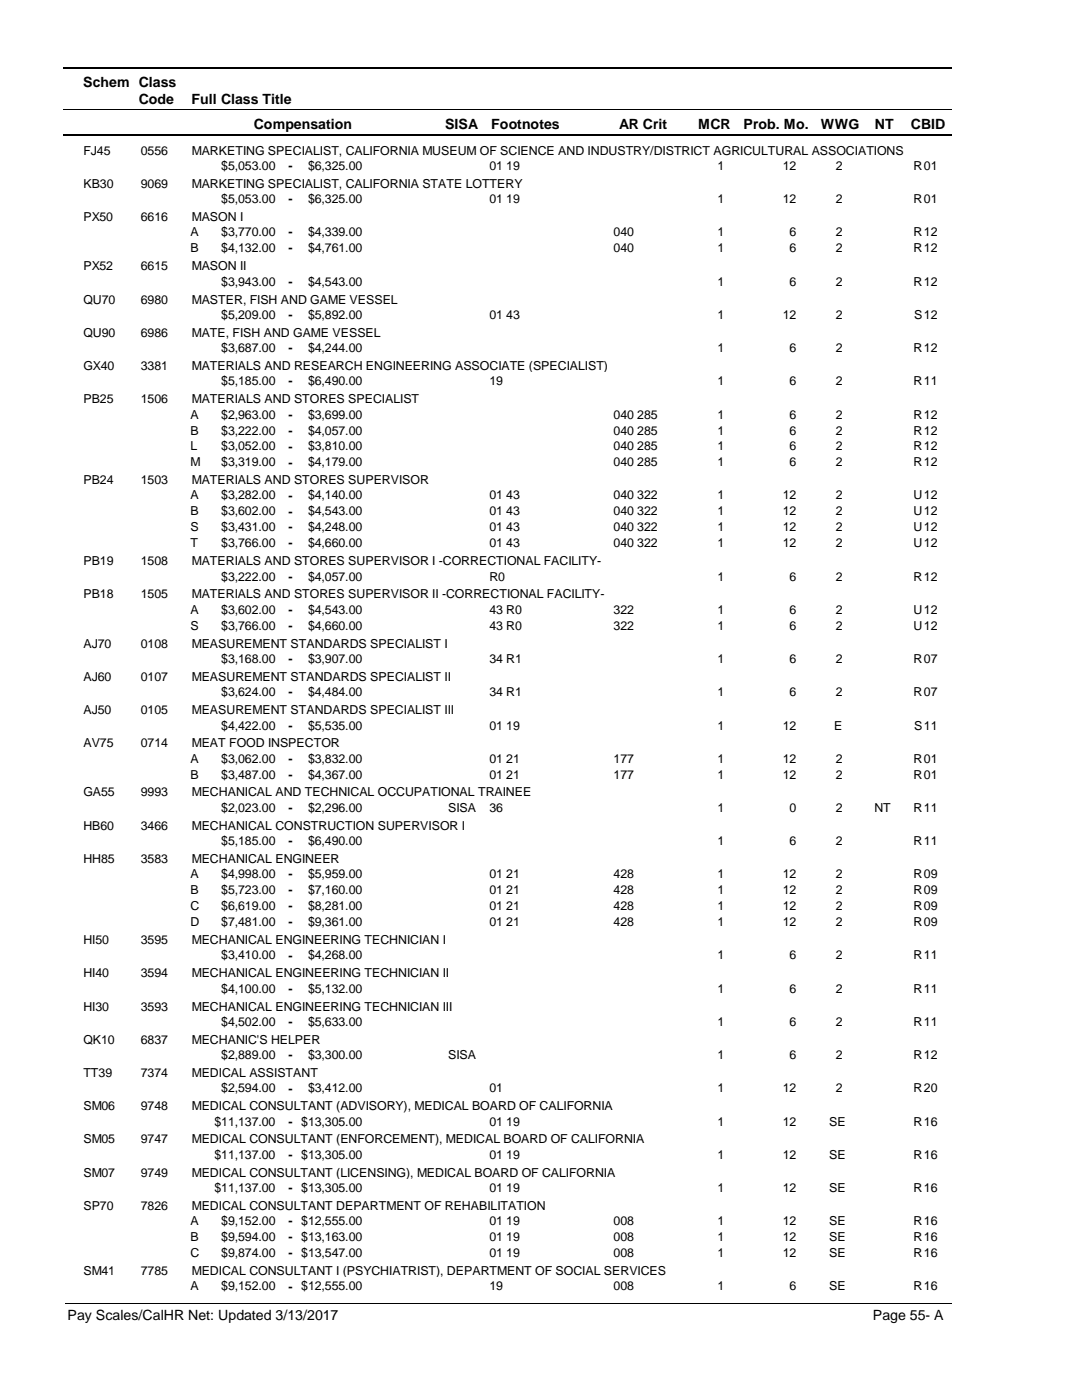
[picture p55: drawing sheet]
<svg xmlns="http://www.w3.org/2000/svg" width="216mm" height="279mm" viewBox="0 0 216 279" stroke-linecap="round" stroke-linejoin="round" font-family="sans-serif">
<defs><g id="words">
<g font-size="2.8">
<text x="16.6" y="17.3">Schem Class</text>
<text x="27.7" y="20.7">Code</text>
<text x="38.2" y="20.7">Full Class Title</text>
<text x="50.6" y="25.7">Compensation</text>
<text x="88.7" y="25.7">SISA</text>
<text x="98" y="25.7">Footnotes</text>
<text x="123.5" y="25.7">AR Crit</text>
<text x="139.2" y="25.7">MCR</text>
<text x="148.3" y="25.7">Prob. Mo.</text>
<text x="163.7" y="25.7">WWG</text>
<text x="174.5" y="25.7">NT</text>
<text x="181.6" y="25.7">CBID</text>
<text x="13.5" y="263.5">Pay Scales/CalHR Net: Updated 3/13/2017</text>
<text x="174.1" y="263.5">Page 55- A</text>
</g>
<g font-size="2.5">
<text x="16.6" y="30.8">FJ45</text>
<text x="28.1" y="30.8">0556</text>
<text x="38.2" y="30.8">MARKETING SPECIALIST, CALIFORNIA MUSEUM OF SCIENCE AND INDUSTRY/DISTRICT AGRICULTURAL ASSOCIATIONS</text>
<text x="44.1" y="33.9">$5,053.00</text>
<text x="57.5" y="33.9">-</text>
<text x="61.4" y="33.9">$6,325.00</text>
<text x="97.6" y="33.9">01 19</text>
<text x="143.1" y="33.9">1</text>
<text x="156.1" y="33.9">12</text>
<text x="166.6" y="33.9">2</text>
<text x="182.2" y="33.9">R</text>
<text x="184.2" y="33.9">01</text>
<text x="16.6" y="37.5">KB30</text>
<text x="28.1" y="37.5">9069</text>
<text x="38.2" y="37.5">MARKETING SPECIALIST, CALIFORNIA STATE LOTTERY</text>
<text x="44.1" y="40.6">$5,053.00</text>
<text x="57.5" y="40.6">-</text>
<text x="61.4" y="40.6">$6,325.00</text>
<text x="97.6" y="40.6">01 19</text>
<text x="143.1" y="40.6">1</text>
<text x="156.1" y="40.6">12</text>
<text x="166.6" y="40.6">2</text>
<text x="182.2" y="40.6">R</text>
<text x="184.2" y="40.6">01</text>
<text x="16.6" y="44.1">PX50</text>
<text x="28.1" y="44.1">6616</text>
<text x="38" y="47.2">A</text>
<text x="38.2" y="44.1">MASON I</text>
<text x="44.1" y="47.2">$3,770.00</text>
<text x="57.5" y="47.2">-</text>
<text x="61.4" y="47.2">$4,339.00</text>
<text x="122.4" y="47.2">040</text>
<text x="143.1" y="47.2">1</text>
<text x="157.5" y="47.2">6</text>
<text x="166.6" y="47.2">2</text>
<text x="182.2" y="47.2">R</text>
<text x="184.2" y="47.2">12</text>
<text x="16.6" y="53.9">PX52</text>
<text x="28.1" y="53.9">6615</text>
<text x="38" y="50.3">B</text>
<text x="38.2" y="53.9">MASON II</text>
<text x="44.1" y="50.3">$4,132.00</text>
<text x="57.5" y="50.4">-</text>
<text x="61.4" y="50.3">$4,761.00</text>
<text x="122.4" y="50.3">040</text>
<text x="143.1" y="50.3">1</text>
<text x="157.5" y="50.3">6</text>
<text x="166.6" y="50.3">2</text>
<text x="182.2" y="50.3">R</text>
<text x="184.2" y="50.3">12</text>
<text x="44.1" y="57">$3,943.00</text>
<text x="57.5" y="57">-</text>
<text x="61.4" y="57">$4,543.00</text>
<text x="143.1" y="57">1</text>
<text x="157.5" y="57">6</text>
<text x="166.6" y="57">2</text>
<text x="182.2" y="57">R</text>
<text x="184.2" y="57">12</text>
<text x="16.6" y="60.6">QU70</text>
<text x="28.1" y="60.6">6980</text>
<text x="38.2" y="60.6">MASTER, FISH AND GAME VESSEL</text>
<text x="44.1" y="63.6">$5,209.00</text>
<text x="57.5" y="63.7">-</text>
<text x="61.4" y="63.6">$5,892.00</text>
<text x="97.6" y="63.6">01 43</text>
<text x="143.1" y="63.6">1</text>
<text x="156.1" y="63.6">12</text>
<text x="166.6" y="63.6">2</text>
<text x="182.3" y="63.6">S</text>
<text x="184.2" y="63.6">12</text>
<text x="16.6" y="67.2">QU90</text>
<text x="28.1" y="67.2">6986</text>
<text x="38.2" y="67.2">MATE, FISH AND GAME VESSEL</text>
<text x="44.1" y="70.2">$3,687.00</text>
<text x="57.5" y="70.3">-</text>
<text x="61.4" y="70.2">$4,244.00</text>
<text x="143.1" y="70.2">1</text>
<text x="157.5" y="70.2">6</text>
<text x="166.6" y="70.2">2</text>
<text x="182.2" y="70.2">R</text>
<text x="184.2" y="70.2">12</text>
<text x="16.6" y="73.8">GX40</text>
<text x="28.1" y="73.8">3381</text>
<text x="38.2" y="73.8">MATERIALS AND RESEARCH ENGINEERING ASSOCIATE (SPECIALIST)</text>
<text x="44.1" y="76.9">$5,185.00</text>
<text x="57.5" y="76.9">-</text>
<text x="61.4" y="76.9">$6,490.00</text>
<text x="97.6" y="76.9">19</text>
<text x="143.1" y="76.9">1</text>
<text x="157.5" y="76.9">6</text>
<text x="166.6" y="76.9">2</text>
<text x="182.2" y="76.9">R</text>
<text x="184.2" y="76.9">11</text>
<text x="16.6" y="80.5">PB25</text>
<text x="28.1" y="80.5">1506</text>
<text x="38" y="83.6">A</text>
<text x="38.2" y="80.5">MATERIALS AND STORES SPECIALIST</text>
<text x="44.1" y="83.6">$2,963.00</text>
<text x="57.5" y="83.6">-</text>
<text x="61.4" y="83.6">$3,699.00</text>
<text x="122.4" y="83.6">040 285</text>
<text x="143.1" y="83.6">1</text>
<text x="157.5" y="83.6">6</text>
<text x="166.6" y="83.6">2</text>
<text x="182.2" y="83.6">R</text>
<text x="184.2" y="83.6">12</text>
<text x="38" y="86.7">B</text>
<text x="38" y="89.9">L</text>
<text x="44.1" y="86.7">$3,222.00</text>
<text x="44.1" y="89.9">$3,052.00</text>
<text x="57.5" y="86.8">-</text>
<text x="57.5" y="89.9">-</text>
<text x="61.4" y="86.7">$4,057.00</text>
<text x="61.4" y="89.9">$3,810.00</text>
<text x="122.4" y="86.7">040 285</text>
<text x="122.4" y="89.9">040 285</text>
<text x="143.1" y="86.7">1</text>
<text x="143.1" y="89.9">1</text>
<text x="157.5" y="86.7">6</text>
<text x="157.5" y="89.9">6</text>
<text x="166.6" y="86.7">2</text>
<text x="166.6" y="89.9">2</text>
<text x="182.2" y="86.7">R</text>
<text x="182.2" y="89.9">R</text>
<text x="184.2" y="86.7">12</text>
<text x="184.2" y="89.9">12</text>
<text x="38" y="93.1">M</text>
<text x="44.1" y="93.1">$3,319.00</text>
<text x="57.5" y="93.1">-</text>
<text x="61.4" y="93.1">$4,179.00</text>
<text x="122.4" y="93.1">040 285</text>
<text x="143.1" y="93.1">1</text>
<text x="157.5" y="93.1">6</text>
<text x="166.6" y="93.1">2</text>
<text x="182.2" y="93.1">R</text>
<text x="184.2" y="93.1">12</text>
<text x="16.6" y="96.7">PB24</text>
<text x="28.1" y="96.7">1503</text>
<text x="38" y="99.7">A</text>
<text x="38.2" y="96.7">MATERIALS AND STORES SUPERVISOR</text>
<text x="44.1" y="99.7">$3,282.00</text>
<text x="57.5" y="99.7">-</text>
<text x="61.4" y="99.7">$4,140.00</text>
<text x="97.6" y="99.7">01 43</text>
<text x="122.4" y="99.7">040 322</text>
<text x="143.1" y="99.7">1</text>
<text x="156.1" y="99.7">12</text>
<text x="166.6" y="99.7">2</text>
<text x="182.2" y="99.7">U</text>
<text x="184.2" y="99.7">12</text>
<text x="38" y="102.9">B</text>
<text x="38" y="106">S</text>
<text x="44.1" y="102.9">$3,602.00</text>
<text x="44.1" y="106">$3,431.00</text>
<text x="57.5" y="102.9">-</text>
<text x="57.5" y="106.1">-</text>
<text x="61.4" y="102.9">$4,543.00</text>
<text x="61.4" y="106">$4,248.00</text>
<text x="97.6" y="102.9">01 43</text>
<text x="97.6" y="106">01 43</text>
<text x="122.4" y="102.9">040 322</text>
<text x="122.4" y="106">040 322</text>
<text x="143.1" y="102.9">1</text>
<text x="143.1" y="106">1</text>
<text x="156.1" y="102.9">12</text>
<text x="156.1" y="106">12</text>
<text x="166.6" y="102.9">2</text>
<text x="166.6" y="106">2</text>
<text x="182.2" y="102.9">U</text>
<text x="182.2" y="106">U</text>
<text x="184.2" y="102.9">12</text>
<text x="184.2" y="106">12</text>
<text x="16.6" y="112.8">PB19</text>
<text x="28.1" y="112.8">1508</text>
<text x="38" y="109.2">T</text>
<text x="38.2" y="112.8">MATERIALS AND STORES SUPERVISOR I -CORRECTIONAL FACILITY-</text>
<text x="44.1" y="109.2">$3,766.00</text>
<text x="57.5" y="109.3">-</text>
<text x="61.4" y="109.2">$4,660.00</text>
<text x="97.6" y="109.2">01 43</text>
<text x="122.4" y="109.2">040 322</text>
<text x="143.1" y="109.2">1</text>
<text x="156.1" y="109.2">12</text>
<text x="166.6" y="109.2">2</text>
<text x="182.2" y="109.2">U</text>
<text x="184.2" y="109.2">12</text>
<text x="16.6" y="119.5">PB18</text>
<text x="28.1" y="119.5">1505</text>
<text x="38.2" y="119.5">MATERIALS AND STORES SUPERVISOR II -CORRECTIONAL FACILITY-</text>
<text x="44.1" y="115.9">$3,222.00</text>
<text x="57.5" y="115.9">-</text>
<text x="61.4" y="115.9">$4,057.00</text>
<text x="97.6" y="115.9">R0</text>
<text x="143.1" y="115.9">1</text>
<text x="157.5" y="115.9">6</text>
<text x="166.6" y="115.9">2</text>
<text x="182.2" y="115.9">R</text>
<text x="184.2" y="115.9">12</text>
<text x="38" y="122.5">A</text>
<text x="38" y="125.7">S</text>
<text x="44.1" y="122.5">$3,602.00</text>
<text x="44.1" y="125.7">$3,766.00</text>
<text x="57.5" y="122.6">-</text>
<text x="57.5" y="125.7">-</text>
<text x="61.4" y="122.5">$4,543.00</text>
<text x="61.4" y="125.7">$4,660.00</text>
<text x="97.6" y="122.5">43 R0</text>
<text x="97.6" y="125.7">43 R0</text>
<text x="122.4" y="122.5">322</text>
<text x="122.4" y="125.7">322</text>
<text x="143.1" y="122.5">1</text>
<text x="143.1" y="125.7">1</text>
<text x="157.5" y="122.5">6</text>
<text x="157.5" y="125.7">6</text>
<text x="166.6" y="122.5">2</text>
<text x="166.6" y="125.7">2</text>
<text x="182.2" y="122.5">U</text>
<text x="182.2" y="125.7">U</text>
<text x="184.2" y="122.5">12</text>
<text x="184.2" y="125.7">12</text>
<text x="16.6" y="129.3">AJ70</text>
<text x="28.1" y="129.3">0108</text>
<text x="38.2" y="129.3">MEASUREMENT STANDARDS SPECIALIST I</text>
<text x="16.6" y="135.9">AJ60</text>
<text x="28.1" y="135.9">0107</text>
<text x="38.2" y="135.9">MEASUREMENT STANDARDS SPECIALIST II</text>
<text x="44.1" y="132.3">$3,168.00</text>
<text x="57.5" y="132.3">-</text>
<text x="61.4" y="132.3">$3,907.00</text>
<text x="97.6" y="132.3">34 R1</text>
<text x="143.1" y="132.3">1</text>
<text x="157.5" y="132.3">6</text>
<text x="166.6" y="132.3">2</text>
<text x="182.2" y="132.3">R</text>
<text x="184.2" y="132.3">07</text>
<text x="16.6" y="142.5">AJ50</text>
<text x="28.1" y="142.5">0105</text>
<text x="38.2" y="142.5">MEASUREMENT STANDARDS SPECIALIST III</text>
<text x="44.1" y="139">$3,624.00</text>
<text x="57.5" y="139">-</text>
<text x="61.4" y="139">$4,484.00</text>
<text x="97.6" y="139">34 R1</text>
<text x="143.1" y="139">1</text>
<text x="157.5" y="139">6</text>
<text x="166.6" y="139">2</text>
<text x="182.2" y="139">R</text>
<text x="184.2" y="139">07</text>
<text x="16.6" y="149.2">AV75</text>
<text x="28.1" y="149.2">0714</text>
<text x="38.2" y="149.2">MEAT FOOD INSPECTOR</text>
<text x="44.1" y="145.6">$4,422.00</text>
<text x="57.5" y="145.6">-</text>
<text x="61.4" y="145.6">$5,535.00</text>
<text x="97.6" y="145.6">01 19</text>
<text x="143.1" y="145.6">1</text>
<text x="156.1" y="145.6">12</text>
<text x="166.3" y="145.6">E</text>
<text x="182.3" y="145.6">S</text>
<text x="184.2" y="145.6">11</text>
<text x="38" y="152.2">A</text>
<text x="38" y="155.4">B</text>
<text x="44.1" y="152.2">$3,062.00</text>
<text x="44.1" y="155.4">$3,487.00</text>
<text x="57.5" y="152.2">-</text>
<text x="57.5" y="155.4">-</text>
<text x="61.4" y="152.2">$3,832.00</text>
<text x="61.4" y="155.4">$4,367.00</text>
<text x="97.6" y="152.2">01 21</text>
<text x="97.6" y="155.4">01 21</text>
<text x="122.4" y="152.2">177</text>
<text x="122.4" y="155.4">177</text>
<text x="143.1" y="152.2">1</text>
<text x="143.1" y="155.4">1</text>
<text x="156.1" y="152.2">12</text>
<text x="156.1" y="155.4">12</text>
<text x="166.6" y="152.2">2</text>
<text x="166.6" y="155.4">2</text>
<text x="182.2" y="152.2">R</text>
<text x="182.2" y="155.4">R</text>
<text x="184.2" y="152.2">01</text>
<text x="184.2" y="155.4">01</text>
<text x="16.6" y="159">GA55</text>
<text x="28.1" y="159">9993</text>
<text x="38.2" y="159">MECHANICAL AND TECHNICAL OCCUPATIONAL TRAINEE</text>
<text x="16.6" y="165.6">HB60</text>
<text x="28.1" y="165.6">3466</text>
<text x="38.2" y="165.6">MECHANICAL CONSTRUCTION SUPERVISOR I</text>
<text x="44.1" y="162">$2,023.00</text>
<text x="57.5" y="162.1">-</text>
<text x="61.4" y="162">$2,296.00</text>
<text x="89.4" y="162">SISA</text>
<text x="97.6" y="162">36</text>
<text x="143.1" y="162">1</text>
<text x="157.5" y="162">0</text>
<text x="166.6" y="162">2</text>
<text x="174.4" y="162">NT</text>
<text x="182.2" y="162">R</text>
<text x="184.2" y="162">11</text>
<text x="16.6" y="172.3">HH85</text>
<text x="28.1" y="172.3">3583</text>
<text x="38.2" y="172.3">MECHANICAL ENGINEER</text>
<text x="44.1" y="168.7">$5,185.00</text>
<text x="57.5" y="168.7">-</text>
<text x="61.4" y="168.7">$6,490.00</text>
<text x="143.1" y="168.7">1</text>
<text x="157.5" y="168.7">6</text>
<text x="166.6" y="168.7">2</text>
<text x="182.2" y="168.7">R</text>
<text x="184.2" y="168.7">11</text>
<text x="38" y="175.3">A</text>
<text x="38" y="178.5">B</text>
<text x="44.1" y="175.3">$4,998.00</text>
<text x="44.1" y="178.5">$5,723.00</text>
<text x="57.5" y="175.3">-</text>
<text x="57.5" y="178.5">-</text>
<text x="61.4" y="175.3">$5,959.00</text>
<text x="61.4" y="178.5">$7,160.00</text>
<text x="97.6" y="175.3">01 21</text>
<text x="97.6" y="178.5">01 21</text>
<text x="122.4" y="175.3">428</text>
<text x="122.4" y="178.5">428</text>
<text x="143.1" y="175.3">1</text>
<text x="143.1" y="178.5">1</text>
<text x="156.1" y="175.3">12</text>
<text x="156.1" y="178.5">12</text>
<text x="166.6" y="175.3">2</text>
<text x="166.6" y="178.5">2</text>
<text x="182.2" y="175.3">R</text>
<text x="182.2" y="178.5">R</text>
<text x="184.2" y="175.3">09</text>
<text x="184.2" y="178.5">09</text>
<text x="38" y="181.7">C</text>
<text x="38" y="184.8">D</text>
<text x="44.1" y="181.7">$6,619.00</text>
<text x="44.1" y="184.8">$7,481.00</text>
<text x="57.5" y="181.7">-</text>
<text x="57.5" y="184.9">-</text>
<text x="61.4" y="181.7">$8,281.00</text>
<text x="61.4" y="184.8">$9,361.00</text>
<text x="97.6" y="181.7">01 21</text>
<text x="97.6" y="184.8">01 21</text>
<text x="122.4" y="181.7">428</text>
<text x="122.4" y="184.8">428</text>
<text x="143.1" y="181.7">1</text>
<text x="143.1" y="184.8">1</text>
<text x="156.1" y="181.7">12</text>
<text x="156.1" y="184.8">12</text>
<text x="166.6" y="181.7">2</text>
<text x="166.6" y="184.8">2</text>
<text x="182.2" y="181.7">R</text>
<text x="182.2" y="184.8">R</text>
<text x="184.2" y="181.7">09</text>
<text x="184.2" y="184.8">09</text>
<text x="16.6" y="188.4">HI50</text>
<text x="28.1" y="188.4">3595</text>
<text x="38.2" y="188.4">MECHANICAL ENGINEERING TECHNICIAN I</text>
<text x="44.1" y="191.5">$3,410.00</text>
<text x="57.5" y="191.5">-</text>
<text x="61.4" y="191.5">$4,268.00</text>
<text x="143.1" y="191.5">1</text>
<text x="157.5" y="191.5">6</text>
<text x="166.6" y="191.5">2</text>
<text x="182.2" y="191.5">R</text>
<text x="184.2" y="191.5">11</text>
<text x="16.6" y="195.1">HI40</text>
<text x="28.1" y="195.1">3594</text>
<text x="38.2" y="195.1">MECHANICAL ENGINEERING TECHNICIAN II</text>
<text x="16.6" y="201.7">HI30</text>
<text x="28.1" y="201.7">3593</text>
<text x="38.2" y="201.7">MECHANICAL ENGINEERING TECHNICIAN III</text>
<text x="44.1" y="198.1">$4,100.00</text>
<text x="57.5" y="198.2">-</text>
<text x="61.4" y="198.1">$5,132.00</text>
<text x="143.1" y="198.1">1</text>
<text x="157.5" y="198.1">6</text>
<text x="166.6" y="198.1">2</text>
<text x="182.2" y="198.1">R</text>
<text x="184.2" y="198.1">11</text>
<text x="16.6" y="208.3">QK10</text>
<text x="28.1" y="208.3">6837</text>
<text x="38.2" y="208.3">MECHANIC'S HELPER</text>
<text x="44.1" y="204.7">$4,502.00</text>
<text x="57.5" y="204.8">-</text>
<text x="61.4" y="204.7">$5,633.00</text>
<text x="143.1" y="204.7">1</text>
<text x="157.5" y="204.7">6</text>
<text x="166.6" y="204.7">2</text>
<text x="182.2" y="204.7">R</text>
<text x="184.2" y="204.7">11</text>
<text x="16.6" y="215">TT39</text>
<text x="28.1" y="215">7374</text>
<text x="38.2" y="215">MEDICAL ASSISTANT</text>
<text x="44.1" y="211.4">$2,889.00</text>
<text x="57.5" y="211.4">-</text>
<text x="61.4" y="211.4">$3,300.00</text>
<text x="89.4" y="211.4">SISA</text>
<text x="143.1" y="211.4">1</text>
<text x="157.5" y="211.4">6</text>
<text x="166.6" y="211.4">2</text>
<text x="182.2" y="211.4">R</text>
<text x="184.2" y="211.4">12</text>
<text x="16.6" y="221.6">SM06</text>
<text x="28.1" y="221.6">9748</text>
<text x="38.2" y="221.6">MEDICAL CONSULTANT (ADVISORY), MEDICAL BOARD OF CALIFORNIA</text>
<text x="44.1" y="218">$2,594.00</text>
<text x="57.5" y="218.1">-</text>
<text x="61.4" y="218">$3,412.00</text>
<text x="97.6" y="218">01</text>
<text x="143.1" y="218">1</text>
<text x="156.1" y="218">12</text>
<text x="166.6" y="218">2</text>
<text x="182.2" y="218">R</text>
<text x="184.2" y="218">20</text>
<text x="42.8" y="224.6">$11,137.00</text>
<text x="57.5" y="224.7">-</text>
<text x="60.1" y="224.6">$13,305.00</text>
<text x="97.6" y="224.6">01 19</text>
<text x="143.1" y="224.6">1</text>
<text x="156.1" y="224.6">12</text>
<text x="165.4" y="224.6">SE</text>
<text x="182.2" y="224.6">R</text>
<text x="184.2" y="224.6">16</text>
<text x="16.6" y="228.2">SM05</text>
<text x="28.1" y="228.2">9747</text>
<text x="38.2" y="228.2">MEDICAL CONSULTANT (ENFORCEMENT), MEDICAL BOARD OF CALIFORNIA</text>
<text x="42.8" y="231.3">$11,137.00</text>
<text x="57.5" y="231.3">-</text>
<text x="60.1" y="231.3">$13,305.00</text>
<text x="97.6" y="231.3">01 19</text>
<text x="143.1" y="231.3">1</text>
<text x="156.1" y="231.3">12</text>
<text x="165.4" y="231.3">SE</text>
<text x="182.2" y="231.3">R</text>
<text x="184.2" y="231.3">16</text>
<text x="16.6" y="234.9">SM07</text>
<text x="28.1" y="234.9">9749</text>
<text x="38.2" y="234.9">MEDICAL CONSULTANT (LICENSING), MEDICAL BOARD OF CALIFORNIA</text>
<text x="42.8" y="237.9">$11,137.00</text>
<text x="57.5" y="238">-</text>
<text x="60.1" y="237.9">$13,305.00</text>
<text x="97.6" y="237.9">01 19</text>
<text x="143.1" y="237.9">1</text>
<text x="156.1" y="237.9">12</text>
<text x="165.4" y="237.9">SE</text>
<text x="182.2" y="237.9">R</text>
<text x="184.2" y="237.9">16</text>
<text x="16.6" y="241.5">SP70</text>
<text x="28.1" y="241.5">7826</text>
<text x="38" y="244.6">A</text>
<text x="38.2" y="241.5">MEDICAL CONSULTANT DEPARTMENT OF REHABILITATION</text>
<text x="44.1" y="244.6">$9,152.00</text>
<text x="57.5" y="244.6">-</text>
<text x="60.1" y="244.6">$12,555.00</text>
<text x="97.6" y="244.6">01 19</text>
<text x="122.4" y="244.6">008</text>
<text x="143.1" y="244.6">1</text>
<text x="156.1" y="244.6">12</text>
<text x="165.4" y="244.6">SE</text>
<text x="182.2" y="244.6">R</text>
<text x="184.2" y="244.6">16</text>
<text x="38" y="247.7">B</text>
<text x="38" y="250.9">C</text>
<text x="44.1" y="247.7">$9,594.00</text>
<text x="44.1" y="250.9">$9,874.00</text>
<text x="57.5" y="247.8">-</text>
<text x="57.5" y="250.9">-</text>
<text x="60.1" y="247.7">$13,163.00</text>
<text x="60.1" y="250.9">$13,547.00</text>
<text x="97.6" y="247.7">01 19</text>
<text x="97.6" y="250.9">01 19</text>
<text x="122.4" y="247.7">008</text>
<text x="122.4" y="250.9">008</text>
<text x="143.1" y="247.7">1</text>
<text x="143.1" y="250.9">1</text>
<text x="156.1" y="247.7">12</text>
<text x="156.1" y="250.9">12</text>
<text x="165.4" y="247.7">SE</text>
<text x="165.4" y="250.9">SE</text>
<text x="182.2" y="247.7">R</text>
<text x="182.2" y="250.9">R</text>
<text x="184.2" y="247.7">16</text>
<text x="184.2" y="250.9">16</text>
<text x="16.6" y="254.5">SM41</text>
<text x="28.1" y="254.5">7785</text>
<text x="38" y="257.6">A</text>
<text x="38.2" y="254.5">MEDICAL CONSULTANT I (PSYCHIATRIST), DEPARTMENT OF SOCIAL SERVICES</text>
<text x="44.1" y="257.6">$9,152.00</text>
<text x="57.5" y="257.6">-</text>
<text x="60.1" y="257.6">$12,555.00</text>
<text x="97.6" y="257.6">19</text>
<text x="122.4" y="257.6">008</text>
<text x="143.1" y="257.6">1</text>
<text x="157.5" y="257.6">6</text>
<text x="165.4" y="257.6">SE</text>
<text x="182.2" y="257.6">R</text>
<text x="184.2" y="257.6">16</text>
</g>
</g></defs>
<path d="M12.7 13.5h177.1" fill="none" stroke="#000" stroke-width=".36"/>
<path d="M12.7 21.9h177.1" fill="none" stroke="#000" stroke-width=".2"/>
<path d="M12.7 27h177.1" fill="none" stroke="#000" stroke-width=".35"/>
<g fill="#fff">
<path d="M40.4 31.3h16.2v3h-16.2z" fill-rule="evenodd"/>
<path d="M183.9 31.3h4.1v3h-4.1z" fill-rule="evenodd"/>
<path d="M40.4 37.9h16.2v3h-16.2z" fill-rule="evenodd"/>
<path d="M183.9 37.9h4.1v3h-4.1z" fill-rule="evenodd"/>
<path d="M40.4 44.6h16.2v2.9h-16.2z" fill-rule="evenodd"/>
<path d="M183.9 44.6h4.1v2.9h-4.1z" fill-rule="evenodd"/>
<path d="M40.4 47.7h16.2v3h-16.2z" fill-rule="evenodd"/>
<path d="M183.9 47.7h4.1v3h-4.1z" fill-rule="evenodd"/>
<path d="M40.4 54.4h16.2v3h-16.2z" fill-rule="evenodd"/>
<path d="M183.9 54.4h4.1v3h-4.1z" fill-rule="evenodd"/>
<path d="M40.4 61h16.2v3h-16.2z" fill-rule="evenodd"/>
<path d="M183.9 61h4.1v3h-4.1z" fill-rule="evenodd"/>
<path d="M40.4 67.6h16.2v3h-16.2z" fill-rule="evenodd"/>
<path d="M183.9 67.6h4.1v3h-4.1z" fill-rule="evenodd"/>
<path d="M40.4 74.3h16.2v3h-16.2z" fill-rule="evenodd"/>
<path d="M183.9 74.3h4.1v3h-4.1z" fill-rule="evenodd"/>
<path d="M40.4 80.9h16.2v3h-16.2z" fill-rule="evenodd"/>
<path d="M183.9 80.9h4.1v3h-4.1z" fill-rule="evenodd"/>
<path d="M40.4 84.1h16.2v3h-16.2z" fill-rule="evenodd"/>
<path d="M183.9 84.1h4.1v3h-4.1z" fill-rule="evenodd"/>
<path d="M40.4 87.3h16.2v3h-16.2z" fill-rule="evenodd"/>
<path d="M183.9 87.3h4.1v3h-4.1z" fill-rule="evenodd"/>
<path d="M40.4 90.5h16.2v3h-16.2z" fill-rule="evenodd"/>
<path d="M183.9 90.5h4.1v3h-4.1z" fill-rule="evenodd"/>
<path d="M40.4 97.1h16.2v3h-16.2z" fill-rule="evenodd"/>
<path d="M183.9 97.1h4.1v3h-4.1z" fill-rule="evenodd"/>
<path d="M40.4 100.3h16.2v2.9h-16.2z" fill-rule="evenodd"/>
<path d="M183.9 100.3h4.1v2.9h-4.1z" fill-rule="evenodd"/>
<path d="M40.4 103.4h16.2v3h-16.2z" fill-rule="evenodd"/>
<path d="M183.9 103.4h4.1v3h-4.1z" fill-rule="evenodd"/>
<path d="M40.4 106.6h16.2v3h-16.2z" fill-rule="evenodd"/>
<path d="M183.9 106.6h4.1v3h-4.1z" fill-rule="evenodd"/>
<path d="M40.4 113.3h16.2v2.9h-16.2z" fill-rule="evenodd"/>
<path d="M183.9 113.3h4.1v2.9h-4.1z" fill-rule="evenodd"/>
<path d="M40.4 119.9h16.2v3h-16.2z" fill-rule="evenodd"/>
<path d="M183.9 119.9h4.1v3h-4.1z" fill-rule="evenodd"/>
<path d="M40.4 123.1h16.2v3h-16.2z" fill-rule="evenodd"/>
<path d="M183.9 123.1h4.1v3h-4.1z" fill-rule="evenodd"/>
<path d="M40.4 129.7h16.2v3h-16.2z" fill-rule="evenodd"/>
<path d="M183.9 129.7h4.1v3h-4.1z" fill-rule="evenodd"/>
<path d="M40.4 136.3h16.2v3h-16.2z" fill-rule="evenodd"/>
<path d="M183.9 136.3h4.1v3h-4.1z" fill-rule="evenodd"/>
<path d="M40.4 143h16.2v3h-16.2z" fill-rule="evenodd"/>
<path d="M183.9 143h4.1v3h-4.1z" fill-rule="evenodd"/>
<path d="M40.4 149.6h16.2v3h-16.2z" fill-rule="evenodd"/>
<path d="M183.9 149.6h4.1v3h-4.1z" fill-rule="evenodd"/>
<path d="M40.4 152.8h16.2v3h-16.2z" fill-rule="evenodd"/>
<path d="M183.9 152.8h4.1v3h-4.1z" fill-rule="evenodd"/>
<path d="M40.4 159.4h16.2v3h-16.2z" fill-rule="evenodd"/>
<path d="M183.9 159.4h4.1v3h-4.1z" fill-rule="evenodd"/>
<path d="M40.4 166.1h16.2v3h-16.2z" fill-rule="evenodd"/>
<path d="M183.9 166.1h4.1v3h-4.1z" fill-rule="evenodd"/>
<path d="M40.4 172.7h16.2v3h-16.2z" fill-rule="evenodd"/>
<path d="M183.9 172.7h4.1v3h-4.1z" fill-rule="evenodd"/>
<path d="M40.4 175.9h16.2v2.9h-16.2z" fill-rule="evenodd"/>
<path d="M183.9 175.9h4.1v2.9h-4.1z" fill-rule="evenodd"/>
<path d="M40.4 179h16.2v3h-16.2z" fill-rule="evenodd"/>
<path d="M183.9 179h4.1v3h-4.1z" fill-rule="evenodd"/>
<path d="M40.4 182.2h16.2v3h-16.2z" fill-rule="evenodd"/>
<path d="M183.9 182.2h4.1v3h-4.1z" fill-rule="evenodd"/>
<path d="M40.4 188.9h16.2v2.9h-16.2z" fill-rule="evenodd"/>
<path d="M183.9 188.9h4.1v2.9h-4.1z" fill-rule="evenodd"/>
<path d="M40.4 195.5h16.2v3h-16.2z" fill-rule="evenodd"/>
<path d="M183.9 195.5h4.1v3h-4.1z" fill-rule="evenodd"/>
<path d="M40.4 202.1h16.2v3h-16.2z" fill-rule="evenodd"/>
<path d="M183.9 202.1h4.1v3h-4.1z" fill-rule="evenodd"/>
<path d="M40.4 208.8h16.2v3h-16.2z" fill-rule="evenodd"/>
<path d="M183.9 208.8h4.1v3h-4.1z" fill-rule="evenodd"/>
<path d="M40.4 215.4h16.2v3h-16.2z" fill-rule="evenodd"/>
<path d="M183.9 215.4h4.1v3h-4.1z" fill-rule="evenodd"/>
<path d="M40.4 222h16.2v3h-16.2z" fill-rule="evenodd"/>
<path d="M183.9 222h4.1v3h-4.1z" fill-rule="evenodd"/>
<path d="M40.4 228.7h16.2v3h-16.2z" fill-rule="evenodd"/>
<path d="M183.9 228.7h4.1v3h-4.1z" fill-rule="evenodd"/>
<path d="M40.4 235.3h16.2v3h-16.2z" fill-rule="evenodd"/>
<path d="M183.9 235.3h4.1v3h-4.1z" fill-rule="evenodd"/>
<path d="M40.4 241.9h16.2v3h-16.2z" fill-rule="evenodd"/>
<path d="M183.9 241.9h4.1v3h-4.1z" fill-rule="evenodd"/>
<path d="M40.4 245.1h16.2v3h-16.2z" fill-rule="evenodd"/>
<path d="M183.9 245.1h4.1v3h-4.1z" fill-rule="evenodd"/>
<path d="M40.4 248.3h16.2v3h-16.2z" fill-rule="evenodd"/>
<path d="M183.9 248.3h4.1v3h-4.1z" fill-rule="evenodd"/>
<path d="M40.4 254.9h16.2v3h-16.2z" fill-rule="evenodd"/>
<path d="M183.9 254.9h4.1v3h-4.1z" fill-rule="evenodd"/>
</g>
<path d="M13.1 260.1h176.7" fill="none" stroke="#000" stroke-width=".2"/>
<use href="#words"/>
</svg>
